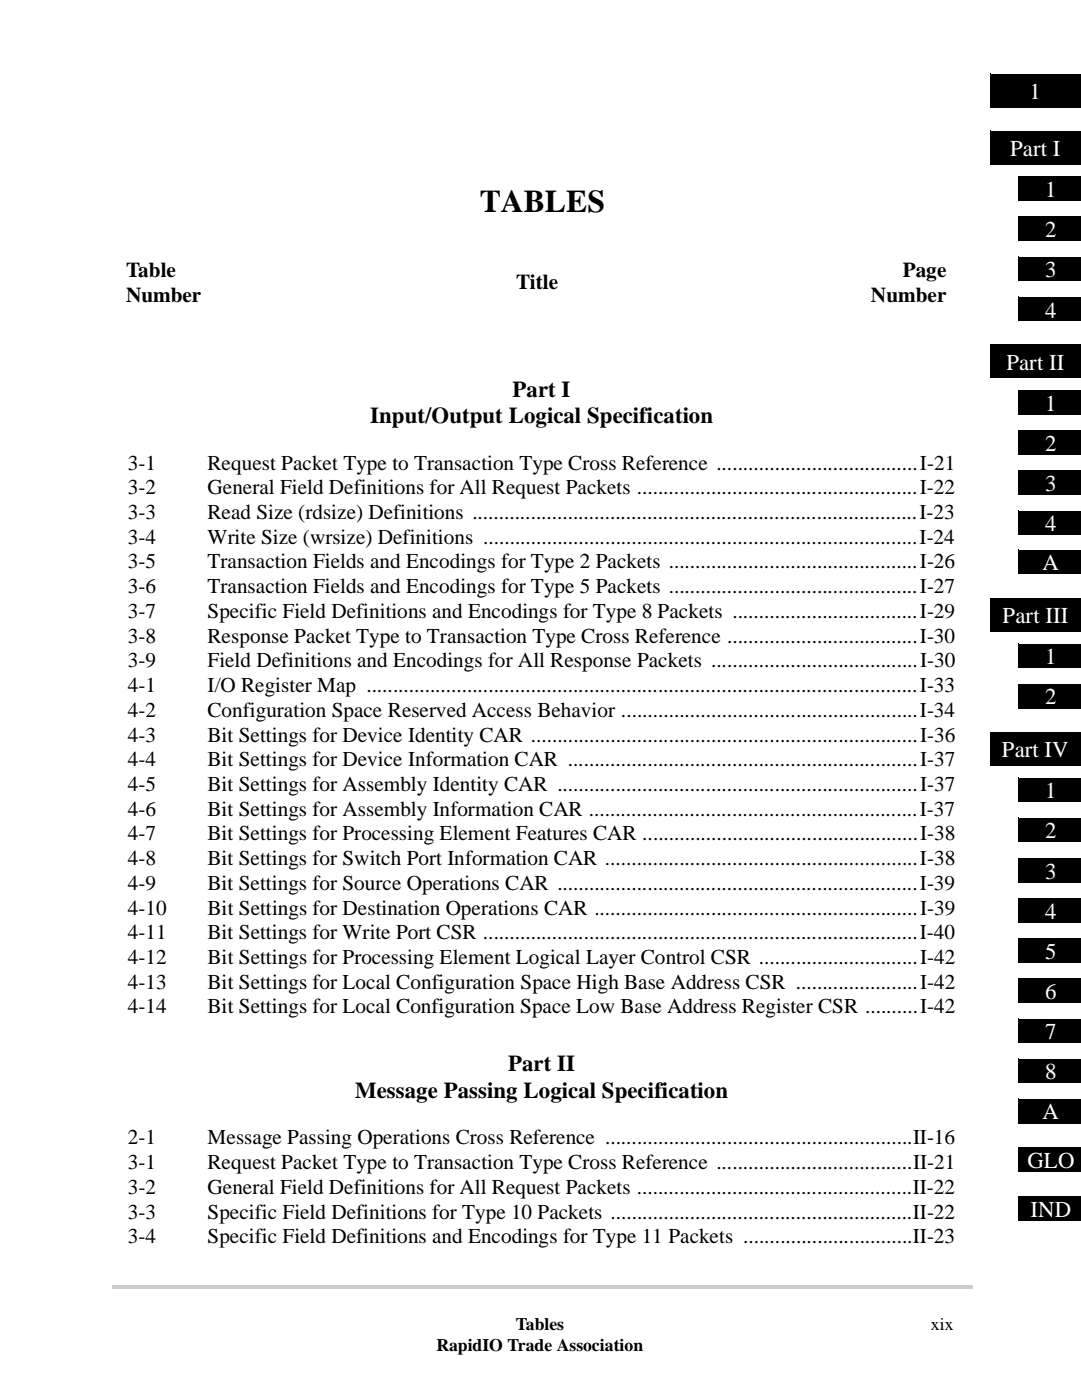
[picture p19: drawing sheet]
<svg xmlns="http://www.w3.org/2000/svg" width="205mm" height="266mm" viewBox="0 0 205 266" stroke-linecap="round" stroke-linejoin="round" font-family="sans-serif">
<defs><g id="words">
<text font-size="6" x="91" y="40.2">TABLES</text>
<g font-size="4.3" fill="#fff">
<text x="195.2" y="18.8">1</text>
<text x="191.5" y="29.6">Part I</text>
<text x="198.2" y="37.4">1</text>
<text x="198.2" y="45">2</text>
<text x="198.2" y="52.6">3</text>
<text x="198.2" y="60.3">4</text>
<text x="190.8" y="70.1">Part II</text>
<text x="198.2" y="77.9">1</text>
<text x="198.2" y="85.5">2</text>
<text x="198.2" y="93.2">3</text>
<text x="198.2" y="100.8">4</text>
<text x="197.7" y="108.2">A</text>
<text x="190.1" y="118.3">Part III</text>
<text x="198.2" y="126.1">1</text>
<text x="198.2" y="133.7">2</text>
<text x="190" y="143.7">Part IV</text>
<text x="198.2" y="151.5">1</text>
<text x="198.2" y="159.1">2</text>
<text x="198.2" y="166.7">3</text>
<text x="198.2" y="174.3">4</text>
<text x="198.2" y="181.9">5</text>
<text x="198.2" y="189.6">6</text>
<text x="198.2" y="197.2">7</text>
<text x="198.2" y="204.8">8</text>
<text x="197.7" y="212.4">A</text>
<text x="194.8" y="221.6">GLO</text>
<text x="195.4" y="230.9">IND</text>
</g>
<g font-size="4.3">
<text x="97.2" y="75.3">Part I</text>
<text x="70.2" y="80.2">Input/Output Logical Specification</text>
<text x="96.3" y="203.3">Part II</text>
<text x="67.3" y="208.3">Message Passing Logical Specification</text>
</g>
<g font-size="4">
<text x="23.9" y="52.6">Table</text>
<text x="171.2" y="52.6">Page</text>
<text x="23.9" y="57.3">Number</text>
<text x="97.9" y="54.9">Title</text>
<text x="165.1" y="57.3">Number</text>
<text x="24.2" y="89.1">3-1</text>
<text x="39.4" y="89.1">Request Packet Type to Transaction Type Cross Reference ......................................I-21</text>
<text x="24.2" y="93.8">3-2</text>
<text x="39.4" y="93.8">General Field Definitions for All Request Packets .....................................................I-22</text>
<text x="24.2" y="98.4">3-3</text>
<text x="39.4" y="98.4">Read Size (rdsize) Definitions ....................................................................................I-23</text>
<text x="24.2" y="103.1">3-4</text>
<text x="24.2" y="107.8">3-5</text>
<text x="39.4" y="103.1">Write Size (wrsize) Definitions ..................................................................................I-24</text>
<text x="39.4" y="107.8">Transaction Fields and Encodings for Type 2 Packets ...............................................I-26</text>
<text x="24.2" y="112.5">3-6</text>
<text x="39.4" y="112.5">Transaction Fields and Encodings for Type 5 Packets ...............................................I-27</text>
<text x="24.2" y="117.2">3-7</text>
<text x="39.4" y="117.2">Specific Field Definitions and Encodings for Type 8 Packets ...................................I-29</text>
<text x="24.2" y="121.9">3-8</text>
<text x="39.4" y="121.9">Response Packet Type to Transaction Type Cross Reference ....................................I-30</text>
<text x="24.2" y="126.6">3-9</text>
<text x="24.2" y="131.3">4-1</text>
<text x="39.4" y="126.6">Field Definitions and Encodings for All Response Packets .......................................I-30</text>
<text x="39.4" y="131.3">I/O Register Map ........................................................................................................I-33</text>
<text x="24.2" y="136">4-2</text>
<text x="39.4" y="136">Configuration Space Reserved Access Behavior ........................................................I-34</text>
<text x="24.2" y="140.7">4-3</text>
<text x="39.4" y="140.7">Bit Settings for Device Identity CAR .........................................................................I-36</text>
<text x="24.2" y="145.4">4-4</text>
<text x="39.4" y="145.4">Bit Settings for Device Information CAR ..................................................................I-37</text>
<text x="24.2" y="150.1">4-5</text>
<text x="24.2" y="154.8">4-6</text>
<text x="39.4" y="154.8">Bit Settings for Assembly Information CAR ..............................................................I-37</text>
<text x="39.4" y="150.1">Bit Settings for Assembly Identity CAR ....................................................................I-37</text>
<text x="24.2" y="159.5">4-7</text>
<text x="39.4" y="159.5">Bit Settings for Processing Element Features CAR ....................................................I-38</text>
<text x="24.2" y="164.1">4-8</text>
<text x="39.4" y="164.1">Bit Settings for Switch Port Information CAR ...........................................................I-38</text>
<text x="24.2" y="168.8">4-9</text>
<text x="24.2" y="173.5">4-10</text>
<text x="39.4" y="168.8">Bit Settings for Source Operations CAR ....................................................................I-39</text>
<text x="39.4" y="173.5">Bit Settings for Destination Operations CAR .............................................................I-39</text>
<text x="24.2" y="178.2">4-11</text>
<text x="39.4" y="178.2">Bit Settings for Write Port CSR ..................................................................................I-40</text>
<text x="24.2" y="182.9">4-12</text>
<text x="39.4" y="182.9">Bit Settings for Processing Element Logical Layer Control CSR ..............................I-42</text>
<text x="24.2" y="187.6">4-13</text>
<text x="39.4" y="187.6">Bit Settings for Local Configuration Space High Base Address CSR .......................I-42</text>
<text x="24.2" y="192.3">4-14</text>
<text x="39.4" y="192.3">Bit Settings for Local Configuration Space Low Base Address Register CSR ..........I-42</text>
<text x="24.2" y="217.1">2-1</text>
<text x="24.2" y="221.8">3-1</text>
<text x="39.4" y="217.1">Message Passing Operations Cross Reference ..........................................................II-16</text>
<text x="39.4" y="221.8">Request Packet Type to Transaction Type Cross Reference .....................................II-21</text>
<text x="24.2" y="226.5">3-2</text>
<text x="39.4" y="226.5">General Field Definitions for All Request Packets ....................................................II-22</text>
<text x="24.2" y="231.2">3-3</text>
<text x="39.4" y="231.2">Specific Field Definitions for Type 10 Packets .........................................................II-22</text>
<text x="24.2" y="235.9">3-4</text>
<text x="39.4" y="235.9">Specific Field Definitions and Encodings for Type 11 Packets ................................II-23</text>
</g>
<g font-size="3.3">
<text x="82.8" y="256.3">RapidIO Trade Association</text>
<text x="97.8" y="252.3">Tables</text>
<text x="176.5" y="252.3">xix</text>
</g>
</g></defs>
<g fill="#ccc">
<path d="M21.2 243.9h.4v.7h-.4z"/>
<path d="M21.6 243.9h162.9v.7h-162.9z"/>
</g>
<path d="M24.2 36.1h157.2v27.1h-157.2z" fill="#fff"/>
<g fill="#000">
<path d="M187.9 14.1h17.1v6.2h-17.1zM187.9 24.9h17.1v6.2h-17.1zM193.1 33.6h11.9v4.4h-11.9zM193.1 41.2h11.9v4.4h-11.9zM193.1 56.4h11.9v4.5h-11.9zM193.1 48.8h11.9v4.4h-11.9zM187.9 65.4h17.1v6.3h-17.1zM193.1 74.1h11.9v4.5h-11.9zM193.1 81.7h11.9v4.5h-11.9zM193.1 97h11.9v4.4h-11.9zM193.1 89.3h11.9v4.5h-11.9zM187.9 113.6h17.1v6.2h-17.1z"/>
<path d="M193.1 104.4h11.9v4.4h-11.9zM187.9 139h17.1v6.2h-17.1zM193.1 129.9h11.9v4.4h-11.9zM193.1 122.2h11.9v4.5h-11.9zM193.1 155.3h11.9v4.4h-11.9zM193.1 147.6h11.9v4.5h-11.9zM193.1 170.5h11.9v4.4h-11.9zM193.1 162.9h11.9v4.4h-11.9zM193.1 178.1h11.9v4.5h-11.9zM193.1 193.4h11.9v4.4h-11.9zM193.1 185.7h11.9v4.5h-11.9zM193.1 217.8h11.9v4.4h-11.9z"/>
<path d="M193.1 208.6h11.9v4.4h-11.9zM193.1 201h11.9v4.4h-11.9zM193.1 227.1h11.9v4.4h-11.9z"/>
</g>
<g fill="none" stroke="#000" stroke-width=".19">
<path d="M187.9 14v6.3M187.9 14.1h17.1M187.8 20.3h17.2M187.8 31.1h17.2M187.9 24.8v6.3M187.9 24.9h17.1M193 38h12M193.1 33.5v4.5M193.1 33.6h11.9M193 45.7h12M193 53.3h12M193.1 41.2h11.9"/>
<path d="M193.1 41.1v4.6M193.1 48.7v4.6M193.1 56.3v4.6M193.1 56.4h11.9M193.1 48.8h11.9M187.8 71.7h17.2M187.9 65.3v6.4M187.9 65.4h17.1M193 60.9h12M193 78.6h12M193.1 74v4.6M193.1 74.1h11.9"/>
<path d="M193 86.2h12M193 93.8h12M193.1 81.6v4.6M193.1 89.3v4.5M193.1 96.9v4.6M193.1 81.7h11.9M193.1 97h11.9M193.1 89.3h11.9M187.8 119.8h17.2M187.9 113.5v6.3M187.9 113.6h17.1M193 101.5h12"/>
<path d="M193 108.9h12M193.1 104.3v4.6M193.1 104.4h11.9M187.9 138.9v6.3M187.9 139h17.1M193 134.3h12M193 126.7h12M193.1 122.2v4.5M193.1 129.8v4.5M193.1 129.9h11.9M193.1 122.2h11.9M187.8 145.2h17.2"/>
<path d="M193 159.7h12M193 152.1h12M193.1 147.6v4.5M193.1 155.2v4.5M193.1 155.3h11.9M193.1 147.6h11.9M193 175h12M193 167.4h12M193.1 162.8v4.6M193.1 170.4v4.6M193.1 178v4.6M193.1 170.5h11.9"/>
<path d="M193.1 162.9h11.9M193.1 178.1h11.9M193 182.6h12M193 197.8h12M193 190.2h12M193.1 185.7v4.5M193.1 193.3v4.5M193.1 193.4h11.9M193.1 185.7h11.9M193 213.1h12M193 205.5h12M193.1 200.9v4.6"/>
<path d="M193.1 208.5v4.6M193.1 217.7v4.6M193.1 217.8h11.9M193.1 208.6h11.9M193.1 201h11.9M193 231.6h12M193 222.3h12M193.1 227v4.6M193.1 227.1h11.9"/>
</g>
<use href="#words"/>
</svg>
